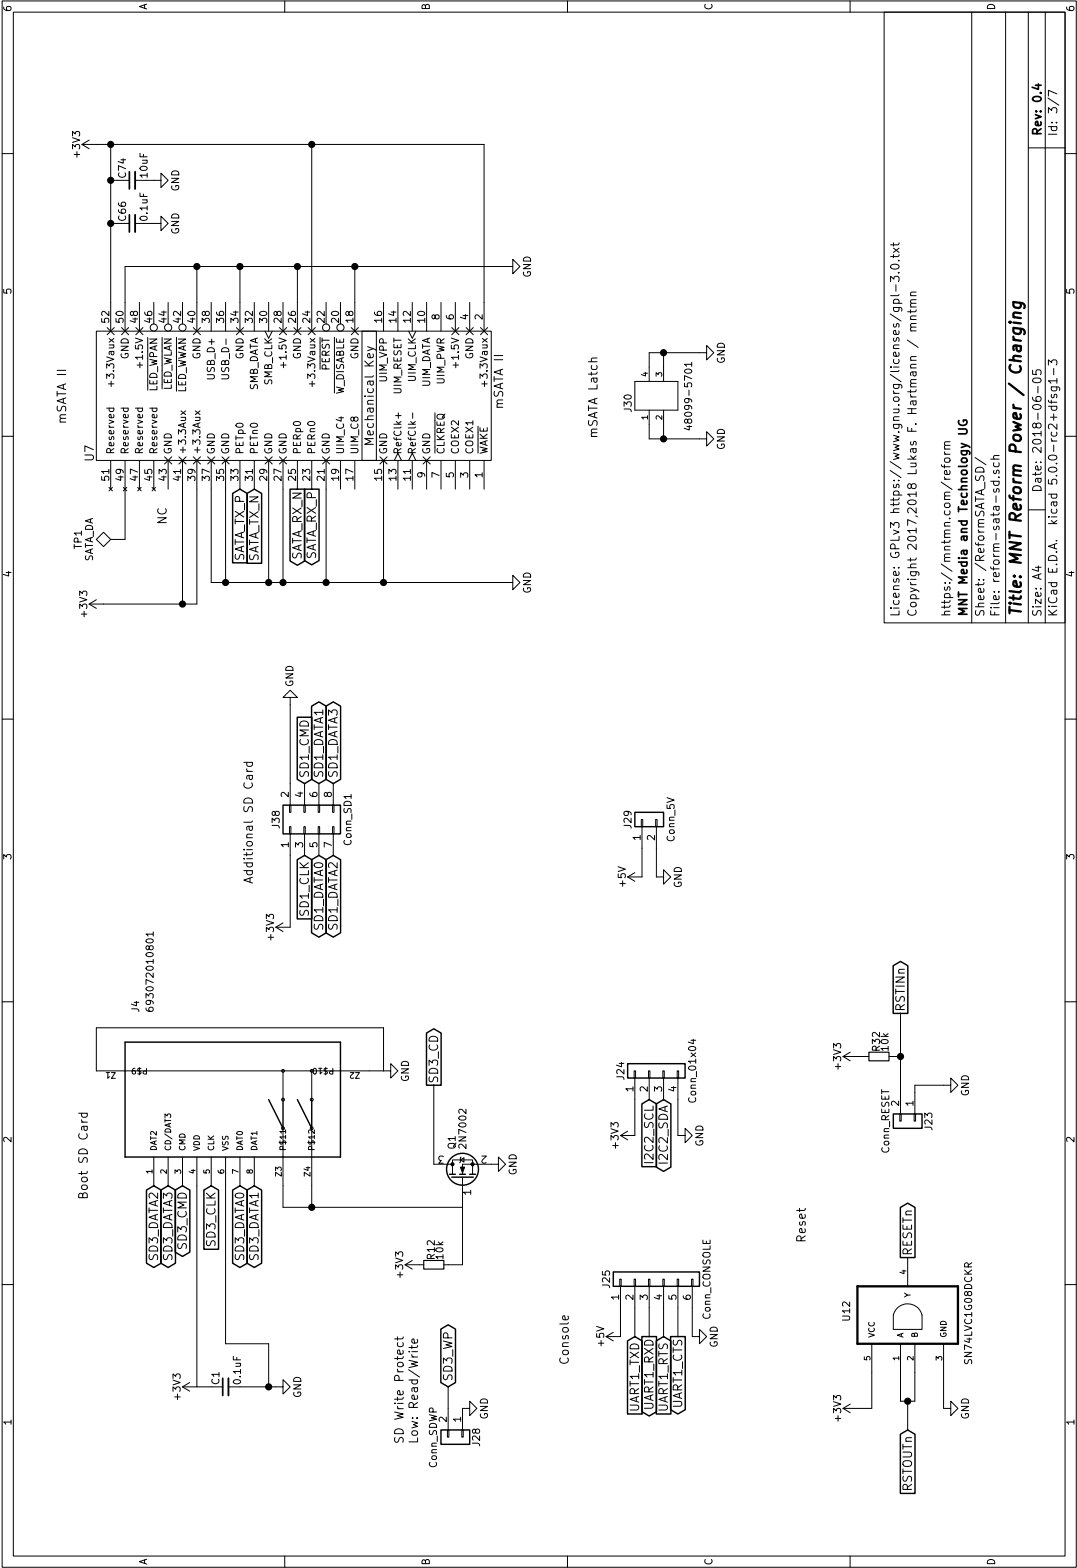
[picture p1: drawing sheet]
<svg xmlns="http://www.w3.org/2000/svg" width="190mm" height="277mm" viewBox="0 0 190 277" stroke-linecap="round" stroke-linejoin="round" font-family="sans-serif">
<defs><g id="words">
<text font-size="2.8" x="180.7" y="109.2" transform="rotate(-90 180.7 109.2)">Title: MNT Reform Power / Charging</text>
<g font-size="2.1">
<text x="184.2" y="24.2" transform="rotate(-90 184.2 24.2)">Rev: 0.4</text>
<text x="187" y="24.2" transform="rotate(-90 187 24.2)">Id: 3/7</text>
<text x="11.7" y="75.1" transform="rotate(-90 11.7 75.1)">mSATA II</text>
<text x="66.1" y="77.9" transform="rotate(-90 66.1 77.9)">Mechanical Key</text>
<text x="89" y="72.2" transform="rotate(-90 89 72.2)">mSATA II</text>
<text x="105.7" y="77.6" transform="rotate(-90 105.7 77.6)">mSATA Latch</text>
<text x="16.6" y="81.5" transform="rotate(-90 16.6 81.5)">U7</text>
<text x="184.2" y="87.2" transform="rotate(-90 184.2 87.2)">Date: 2018-06-05</text>
<text x="29.5" y="92.9" transform="rotate(-90 29.5 92.9)">NC</text>
<text x="43.2" y="99.7" transform="rotate(-90 43.2 99.7)">SATA_TX_P</text>
<text x="45.7" y="99.8" transform="rotate(-90 45.7 99.8)">SATA_TX_N</text>
<text x="53.4" y="99.4" transform="rotate(-90 53.4 99.4)">SATA_RX_N</text>
<text x="55.9" y="99.3" transform="rotate(-90 55.9 99.3)">SATA_RX_P</text>
<text x="159.1" y="109.2" transform="rotate(-90 159.1 109.2)">License: GPLv3 https://www.gnu.org/licenses/gpl-3.0.txt</text>
<text x="162.1" y="109.2" transform="rotate(-90 162.1 109.2)">Copyright 2017,2018 Lukas F. Hartmann / mntmn</text>
<text x="168.1" y="109.2" transform="rotate(-90 168.1 109.2)">https://mntmn.com/reform</text>
<text x="171.1" y="109.2" transform="rotate(-90 171.1 109.2)">MNT Media and Technology UG</text>
<text x="174.1" y="109.2" transform="rotate(-90 174.1 109.2)">Sheet: /ReformSATA_SD/</text>
<text x="176.8" y="109.2" transform="rotate(-90 176.8 109.2)">File: reform-sata-sd.sch</text>
<text x="184.2" y="109.2" transform="rotate(-90 184.2 109.2)">Size: A4</text>
<text x="187" y="109.2" transform="rotate(-90 187 109.2)">KiCad E.D.A. kicad 5.0.0-rc2+dfsg1-3</text>
<text x="54.6" y="137.7" transform="rotate(-90 54.6 137.7)">SD1_CMD</text>
<text x="57.2" y="137.7" transform="rotate(-90 57.2 137.7)">SD1_DATA1</text>
<text x="59.7" y="137.7" transform="rotate(-90 59.7 137.7)">SD1_DATA3</text>
<text x="44.7" y="156.4" transform="rotate(-90 44.7 156.4)">Additional SD Card</text>
<text x="54.6" y="161.9" transform="rotate(-90 54.6 161.9)">SD1_CLK</text>
<text x="57.2" y="164.6" transform="rotate(-90 57.2 164.6)">SD1_DATA0</text>
<text x="59.7" y="164.6" transform="rotate(-90 59.7 164.6)">SD1_DATA2</text>
<text x="160" y="179" transform="rotate(-90 160 179)">RSTINn</text>
<text x="77.5" y="191.7" transform="rotate(-90 77.5 191.7)">SD3_CD</text>
<text x="115.6" y="205.3" transform="rotate(-90 115.6 205.3)">I2C2_SCL</text>
<text x="118.1" y="205.5" transform="rotate(-90 118.1 205.5)">I2C2_SDA</text>
<text x="15.5" y="212.2" transform="rotate(-90 15.5 212.2)">Boot SD Card</text>
<text x="33" y="220.7" transform="rotate(-90 33 220.7)">SD3_CMD</text>
<text x="38.1" y="220.3" transform="rotate(-90 38.1 220.3)">SD3_CLK</text>
<text x="142.5" y="219.9" transform="rotate(-90 142.5 219.9)">Reset</text>
<text x="28" y="223" transform="rotate(-90 28 223)">SD3_DATA2</text>
<text x="30.5" y="223" transform="rotate(-90 30.5 223)">SD3_DATA3</text>
<text x="43.2" y="223" transform="rotate(-90 43.2 223)">SD3_DATA0</text>
<text x="45.7" y="223" transform="rotate(-90 45.7 223)">SD3_DATA1</text>
<text x="161.3" y="222.1" transform="rotate(-90 161.3 222.1)">RESETn</text>
<text x="80" y="244.3" transform="rotate(-90 80 244.3)">SD3_WP</text>
<text x="100.6" y="241.4" transform="rotate(-90 100.6 241.4)">Console</text>
<text x="113.1" y="249.8" transform="rotate(-90 113.1 249.8)">UART1_TXD</text>
<text x="115.6" y="249.3" transform="rotate(-90 115.6 249.3)">UART1_RXD</text>
<text x="118.1" y="249.8" transform="rotate(-90 118.1 249.8)">UART1_RTS</text>
<text x="120.7" y="249.1" transform="rotate(-90 120.7 249.1)">UART1_CTS</text>
<text x="71.4" y="255.4" transform="rotate(-90 71.4 255.4)">SD Write Protect</text>
<text x="73.9" y="255.4" transform="rotate(-90 73.9 255.4)">Low: Read/Write</text>
<text x="161.3" y="263.8" transform="rotate(-90 161.3 263.8)">RSTOUTn</text>
</g>
<g font-size="1.8">
<text x="2" y="2.2" transform="rotate(-90 2 2.2)">6</text>
<text x="26" y="1.8" transform="rotate(-90 26 1.8)">A</text>
<text x="76" y="1.8" transform="rotate(-90 76 1.8)">B</text>
<text x="126" y="1.8" transform="rotate(-90 126 1.8)">C</text>
<text x="176" y="1.8" transform="rotate(-90 176 1.8)">D</text>
<text x="190" y="2.2" transform="rotate(-90 190 2.2)">6</text>
<text x="14.2" y="27.6" transform="rotate(-90 14.2 27.6)">+3V3</text>
<text x="22.3" y="31.4" transform="rotate(-90 22.3 31.4)">C74</text>
<text x="26.1" y="31.3" transform="rotate(-90 26.1 31.3)">10uF</text>
<text x="31.7" y="33.8" transform="rotate(-90 31.7 33.8)">GND</text>
<text x="22.3" y="39" transform="rotate(-90 22.3 39)">C66</text>
<text x="26.1" y="38.9" transform="rotate(-90 26.1 38.9)">0.1uF</text>
<text x="31.7" y="41.5" transform="rotate(-90 31.7 41.5)">GND</text>
<text x="2" y="52.2" transform="rotate(-90 2 52.2)">5</text>
<text x="93.9" y="49.1" transform="rotate(-90 93.9 49.1)">GND</text>
<text x="190" y="52.2" transform="rotate(-90 190 52.2)">5</text>
<text x="19.3" y="57" transform="rotate(-90 19.3 57)">52</text>
<text x="21.9" y="57" transform="rotate(-90 21.9 57)">50</text>
<text x="24.4" y="57" transform="rotate(-90 24.4 57)">48</text>
<text x="26.9" y="57" transform="rotate(-90 26.9 57)">46</text>
<text x="29.5" y="57" transform="rotate(-90 29.5 57)">44</text>
<text x="32" y="57" transform="rotate(-90 32 57)">42</text>
<text x="34.6" y="57" transform="rotate(-90 34.6 57)">40</text>
<text x="37.1" y="57" transform="rotate(-90 37.1 57)">38</text>
<text x="39.6" y="57" transform="rotate(-90 39.6 57)">36</text>
<text x="42.2" y="57" transform="rotate(-90 42.2 57)">34</text>
<text x="44.7" y="57" transform="rotate(-90 44.7 57)">32</text>
<text x="47.3" y="57" transform="rotate(-90 47.3 57)">30</text>
<text x="49.8" y="57" transform="rotate(-90 49.8 57)">28</text>
<text x="52.3" y="57" transform="rotate(-90 52.3 57)">26</text>
<text x="54.9" y="57" transform="rotate(-90 54.9 57)">24</text>
<text x="57.4" y="57" transform="rotate(-90 57.4 57)">22</text>
<text x="60" y="57" transform="rotate(-90 60 57)">20</text>
<text x="62.5" y="57" transform="rotate(-90 62.5 57)">18</text>
<text x="67.6" y="57" transform="rotate(-90 67.6 57)">16</text>
<text x="70.1" y="57" transform="rotate(-90 70.1 57)">14</text>
<text x="72.7" y="57" transform="rotate(-90 72.7 57)">12</text>
<text x="75.2" y="57" transform="rotate(-90 75.2 57)">10</text>
<text x="77.7" y="56.5" transform="rotate(-90 77.7 56.5)">8</text>
<text x="80.3" y="56.5" transform="rotate(-90 80.3 56.5)">6</text>
<text x="82.8" y="56.5" transform="rotate(-90 82.8 56.5)">4</text>
<text x="85.4" y="56.5" transform="rotate(-90 85.4 56.5)">2</text>
<text x="22.8" y="63.5" transform="rotate(-90 22.8 63.5)">GND</text>
<text x="25.3" y="64.3" transform="rotate(-90 25.3 64.3)">+1.5V</text>
<text x="35.5" y="63.5" transform="rotate(-90 35.5 63.5)">GND</text>
<text x="43.1" y="63.5" transform="rotate(-90 43.1 63.5)">GND</text>
<text x="50.7" y="64.3" transform="rotate(-90 50.7 64.3)">+1.5V</text>
<text x="53.2" y="63.5" transform="rotate(-90 53.2 63.5)">GND</text>
<text x="58.3" y="65.5" transform="rotate(-90 58.3 65.5)">PERST</text>
<text x="63.4" y="63.5" transform="rotate(-90 63.4 63.5)">GND</text>
<text x="81.2" y="64.3" transform="rotate(-90 81.2 64.3)">+1.5V</text>
<text x="83.7" y="63.5" transform="rotate(-90 83.7 63.5)">GND</text>
<text x="128.2" y="64.3" transform="rotate(-90 128.2 64.3)">GND</text>
<text x="20.2" y="67.3" transform="rotate(-90 20.2 67.3)">+3.3Vaux</text>
<text x="27.8" y="69.5" transform="rotate(-90 27.8 69.5)">LED_WPAN</text>
<text x="30.4" y="69.4" transform="rotate(-90 30.4 69.4)">LED_WLAN</text>
<text x="32.9" y="70" transform="rotate(-90 32.9 70)">LED_WWAN</text>
<text x="38" y="66.6" transform="rotate(-90 38 66.6)">USB_D+</text>
<text x="40.5" y="66.2" transform="rotate(-90 40.5 66.2)">USB_D-</text>
<text x="45.6" y="69.4" transform="rotate(-90 45.6 69.4)">SMB_DATA</text>
<text x="48.2" y="68.1" transform="rotate(-90 48.2 68.1)">SMB_CLK</text>
<text x="55.8" y="67.3" transform="rotate(-90 55.8 67.3)">+3.3Vaux</text>
<text x="60.9" y="70" transform="rotate(-90 60.9 70)">W_DISABLE</text>
<text x="68.5" y="67.3" transform="rotate(-90 68.5 67.3)">UIM_VPP</text>
<text x="71" y="69.7" transform="rotate(-90 71 69.7)">UIM_RESET</text>
<text x="73.6" y="67.4" transform="rotate(-90 73.6 67.4)">UIM_CLK</text>
<text x="76.1" y="68.7" transform="rotate(-90 76.1 68.7)">UIM_DATA</text>
<text x="78.6" y="67.9" transform="rotate(-90 78.6 67.9)">UIM_PWR</text>
<text x="86.3" y="67.3" transform="rotate(-90 86.3 67.3)">+3.3Vaux</text>
<text x="111.7" y="72.8" transform="rotate(-90 111.7 72.8)">J30</text>
<text x="122.4" y="74.8" transform="rotate(-90 122.4 74.8)">48099-5701</text>
<text x="20.2" y="80.4" transform="rotate(-90 20.2 80.4)">Reserved</text>
<text x="22.8" y="80.4" transform="rotate(-90 22.8 80.4)">Reserved</text>
<text x="25.3" y="80.4" transform="rotate(-90 25.3 80.4)">Reserved</text>
<text x="27.8" y="80.4" transform="rotate(-90 27.8 80.4)">Reserved</text>
<text x="30.4" y="80.4" transform="rotate(-90 30.4 80.4)">GND</text>
<text x="32.9" y="80.4" transform="rotate(-90 32.9 80.4)">+3.3Aux</text>
<text x="35.5" y="80.4" transform="rotate(-90 35.5 80.4)">+3.3Aux</text>
<text x="38" y="80.4" transform="rotate(-90 38 80.4)">GND</text>
<text x="40.5" y="80.4" transform="rotate(-90 40.5 80.4)">GND</text>
<text x="43.1" y="80.4" transform="rotate(-90 43.1 80.4)">PETp0</text>
<text x="45.6" y="80.4" transform="rotate(-90 45.6 80.4)">PETn0</text>
<text x="48.2" y="80.4" transform="rotate(-90 48.2 80.4)">GND</text>
<text x="50.7" y="80.4" transform="rotate(-90 50.7 80.4)">GND</text>
<text x="53.2" y="80.4" transform="rotate(-90 53.2 80.4)">PERp0</text>
<text x="55.8" y="80.4" transform="rotate(-90 55.8 80.4)">PERn0</text>
<text x="58.3" y="80.4" transform="rotate(-90 58.3 80.4)">GND</text>
<text x="60.9" y="80.4" transform="rotate(-90 60.9 80.4)">UIM_C4</text>
<text x="63.4" y="80.4" transform="rotate(-90 63.4 80.4)">UIM_C8</text>
<text x="68.5" y="80.4" transform="rotate(-90 68.5 80.4)">GND</text>
<text x="71" y="80.4" transform="rotate(-90 71 80.4)">RefClk+</text>
<text x="73.6" y="80.4" transform="rotate(-90 73.6 80.4)">RefClk-</text>
<text x="76.1" y="80.4" transform="rotate(-90 76.1 80.4)">GND</text>
<text x="78.6" y="80.4" transform="rotate(-90 78.6 80.4)">CLKREQ</text>
<text x="81.2" y="80.4" transform="rotate(-90 81.2 80.4)">COEX2</text>
<text x="83.7" y="80.4" transform="rotate(-90 83.7 80.4)">COEX1</text>
<text x="86.3" y="80.4" transform="rotate(-90 86.3 80.4)">WAKE</text>
<text x="128.2" y="79.6" transform="rotate(-90 128.2 79.6)">GND</text>
<text x="19.3" y="84.9" transform="rotate(-90 19.3 84.9)">51</text>
<text x="21.9" y="84.9" transform="rotate(-90 21.9 84.9)">49</text>
<text x="24.4" y="84.9" transform="rotate(-90 24.4 84.9)">47</text>
<text x="26.9" y="84.9" transform="rotate(-90 26.9 84.9)">45</text>
<text x="29.5" y="84.9" transform="rotate(-90 29.5 84.9)">43</text>
<text x="32" y="84.9" transform="rotate(-90 32 84.9)">41</text>
<text x="34.6" y="84.9" transform="rotate(-90 34.6 84.9)">39</text>
<text x="37.1" y="84.9" transform="rotate(-90 37.1 84.9)">37</text>
<text x="39.6" y="84.9" transform="rotate(-90 39.6 84.9)">35</text>
<text x="42.2" y="84.9" transform="rotate(-90 42.2 84.9)">33</text>
<text x="44.7" y="84.9" transform="rotate(-90 44.7 84.9)">31</text>
<text x="47.3" y="84.9" transform="rotate(-90 47.3 84.9)">29</text>
<text x="49.8" y="84.9" transform="rotate(-90 49.8 84.9)">27</text>
<text x="52.3" y="84.9" transform="rotate(-90 52.3 84.9)">25</text>
<text x="54.9" y="84.9" transform="rotate(-90 54.9 84.9)">23</text>
<text x="57.4" y="84.9" transform="rotate(-90 57.4 84.9)">21</text>
<text x="60" y="84.9" transform="rotate(-90 60 84.9)">19</text>
<text x="62.5" y="84.9" transform="rotate(-90 62.5 84.9)">17</text>
<text x="67.6" y="84.9" transform="rotate(-90 67.6 84.9)">15</text>
<text x="70.1" y="84.9" transform="rotate(-90 70.1 84.9)">13</text>
<text x="72.7" y="84.9" transform="rotate(-90 72.7 84.9)">11</text>
<text x="75.2" y="84.4" transform="rotate(-90 75.2 84.4)">9</text>
<text x="77.7" y="84.4" transform="rotate(-90 77.7 84.4)">7</text>
<text x="80.3" y="84.4" transform="rotate(-90 80.3 84.4)">5</text>
<text x="82.8" y="84.4" transform="rotate(-90 82.8 84.4)">3</text>
<text x="85.4" y="84.4" transform="rotate(-90 85.4 84.4)">1</text>
<text x="14.5" y="97" transform="rotate(-90 14.5 97)">TP1</text>
<text x="16.5" y="99.6" transform="rotate(-90 16.5 99.6)">SATA_DA</text>
<text x="2" y="102.2" transform="rotate(-90 2 102.2)">4</text>
<text x="93.9" y="105" transform="rotate(-90 93.9 105)">GND</text>
<text x="190" y="102.2" transform="rotate(-90 190 102.2)">4</text>
<text x="15.4" y="108.9" transform="rotate(-90 15.4 108.9)">+3V3</text>
<text x="51.9" y="121.5" transform="rotate(-90 51.9 121.5)">GND</text>
<text x="51.1" y="141" transform="rotate(-90 51.1 141)">2</text>
<text x="53.6" y="141" transform="rotate(-90 53.6 141)">4</text>
<text x="56.2" y="141" transform="rotate(-90 56.2 141)">6</text>
<text x="58.7" y="141" transform="rotate(-90 58.7 141)">8</text>
<text x="49.5" y="146.4" transform="rotate(-90 49.5 146.4)">J38</text>
<text x="51.1" y="149.8" transform="rotate(-90 51.1 149.8)">1</text>
<text x="53.6" y="149.8" transform="rotate(-90 53.6 149.8)">3</text>
<text x="56.2" y="149.8" transform="rotate(-90 56.2 149.8)">5</text>
<text x="58.7" y="149.8" transform="rotate(-90 58.7 149.8)">7</text>
<text x="62.2" y="149.4" transform="rotate(-90 62.2 149.4)">Conn_SD1</text>
<text x="111.7" y="146.4" transform="rotate(-90 111.7 146.4)">J29</text>
<text x="113.3" y="148.6" transform="rotate(-90 113.3 148.6)">1</text>
<text x="115.8" y="148.6" transform="rotate(-90 115.8 148.6)">2</text>
<text x="119.3" y="148.8" transform="rotate(-90 119.3 148.8)">Conn_5V</text>
<text x="2" y="152.2" transform="rotate(-90 2 152.2)">3</text>
<text x="190" y="152.2" transform="rotate(-90 190 152.2)">3</text>
<text x="110.7" y="156.7" transform="rotate(-90 110.7 156.7)">+5V</text>
<text x="120.6" y="157" transform="rotate(-90 120.6 157)">GND</text>
<text x="48.5" y="166.1" transform="rotate(-90 48.5 166.1)">+3V3</text>
<text x="24.6" y="178.9" transform="rotate(-90 24.6 178.9)">J4</text>
<text x="27.2" y="177.7" transform="rotate(-90 27.2 177.7)">693072010801</text>
<text x="155.6" y="185.8" transform="rotate(-90 155.6 185.8)">R32</text>
<text x="157.2" y="185.7" transform="rotate(-90 157.2 185.7)">10k</text>
<text x="72.3" y="191.3" transform="rotate(-90 72.3 191.3)">GND</text>
<text x="110.4" y="190.8" transform="rotate(-90 110.4 190.8)">J24</text>
<text x="148.8" y="188.9" transform="rotate(-90 148.8 188.9)">+3V3</text>
<text x="112" y="193" transform="rotate(-90 112 193)">1</text>
<text x="114.6" y="193" transform="rotate(-90 114.6 193)">2</text>
<text x="117.1" y="193" transform="rotate(-90 117.1 193)">3</text>
<text x="119.7" y="193" transform="rotate(-90 119.7 193)">4</text>
<text x="123.1" y="194.6" transform="rotate(-90 123.1 194.6)">Conn_01x04</text>
<text x="159" y="195.6" transform="rotate(-90 159 195.6)">2</text>
<text x="161.6" y="195.6" transform="rotate(-90 161.6 195.6)">1</text>
<text x="171.4" y="193.9" transform="rotate(-90 171.4 193.9)">GND</text>
<text x="2" y="202.2" transform="rotate(-90 2 202.2)">2</text>
<text x="80.6" y="203.2" transform="rotate(-90 80.6 203.2)">Q1</text>
<text x="82.5" y="202.7" transform="rotate(-90 82.5 202.7)">2N7002</text>
<text x="109.4" y="202.9" transform="rotate(-90 109.4 202.9)">+3V3</text>
<text x="124.4" y="202.8" transform="rotate(-90 124.4 202.8)">GND</text>
<text x="157.3" y="204" transform="rotate(-90 157.3 204)">Conn_RESET</text>
<text x="164.9" y="199.8" transform="rotate(-90 164.9 199.8)">J23</text>
<text x="190" y="202.2" transform="rotate(-90 190 202.2)">2</text>
<text x="78.5" y="204.4" transform="rotate(-180 78.5 204.4)">3</text>
<text x="86.1" y="204.4" transform="rotate(-180 86.1 204.4)">2</text>
<text x="91.4" y="207.8" transform="rotate(-90 91.4 207.8)">GND</text>
<text x="83.3" y="211.3" transform="rotate(-90 83.3 211.3)">1</text>
<text x="71.3" y="225.7" transform="rotate(-90 71.3 225.7)">+3V3</text>
<text x="76.9" y="222.6" transform="rotate(-90 76.9 222.6)">R12</text>
<text x="78.4" y="222.6" transform="rotate(-90 78.4 222.6)">10k</text>
<text x="107.9" y="227.7" transform="rotate(-90 107.9 227.7)">J25</text>
<text x="109.5" y="229.9" transform="rotate(-90 109.5 229.9)">1</text>
<text x="112" y="229.9" transform="rotate(-90 112 229.9)">2</text>
<text x="114.6" y="229.9" transform="rotate(-90 114.6 229.9)">3</text>
<text x="117.1" y="229.9" transform="rotate(-90 117.1 229.9)">4</text>
<text x="119.7" y="229.9" transform="rotate(-90 119.7 229.9)">5</text>
<text x="122.2" y="229.9" transform="rotate(-90 122.2 229.9)">6</text>
<text x="125.7" y="233.3" transform="rotate(-90 125.7 233.3)">Conn_CONSOLE</text>
<text x="150.4" y="233.5" transform="rotate(-90 150.4 233.5)">U12</text>
<text x="106.9" y="238" transform="rotate(-90 106.9 238)">+5V</text>
<text x="126.9" y="238.3" transform="rotate(-90 126.9 238.3)">GND</text>
<text x="38.8" y="244.8" transform="rotate(-90 38.8 244.8)">C1</text>
<text x="42.6" y="244.6" transform="rotate(-90 42.6 244.6)">0.1uF</text>
<text x="172" y="240.9" transform="rotate(-90 172 240.9)">SN74LVC1G08DCKR</text>
<text x="32" y="247.3" transform="rotate(-90 32 247.3)">+3V3</text>
<text x="53.3" y="247.2" transform="rotate(-90 53.3 247.2)">GND</text>
<text x="79" y="251.4" transform="rotate(-90 79 251.4)">2</text>
<text x="81.6" y="251.4" transform="rotate(-90 81.6 251.4)">1</text>
<text x="86.3" y="251" transform="rotate(-90 86.3 251)">GND</text>
<text x="148.8" y="251.1" transform="rotate(-90 148.8 251.1)">+3V3</text>
<text x="171.4" y="251" transform="rotate(-90 171.4 251)">GND</text>
<text x="2" y="252.2" transform="rotate(-90 2 252.2)">1</text>
<text x="84.9" y="255.6" transform="rotate(-90 84.9 255.6)">J28</text>
<text x="190" y="252.2" transform="rotate(-90 190 252.2)">1</text>
<text x="77.3" y="259.6" transform="rotate(-90 77.3 259.6)">Conn_SDWP</text>
<text x="26" y="276.8" transform="rotate(-90 26 276.8)">A</text>
<text x="76" y="276.8" transform="rotate(-90 76 276.8)">B</text>
<text x="126" y="276.8" transform="rotate(-90 126 276.8)">C</text>
<text x="176" y="276.8" transform="rotate(-90 176 276.8)">D</text>
</g>
<g font-size="1.4">
<text x="114.6" y="66.6" transform="rotate(-90 114.6 66.6)">4</text>
<text x="117.1" y="66.6" transform="rotate(-90 117.1 66.6)">3</text>
<text x="114.6" y="74.2" transform="rotate(-90 114.6 74.2)">1</text>
<text x="117.1" y="74.2" transform="rotate(-90 117.1 74.2)">2</text>
<text x="20.4" y="189.6" transform="rotate(-180 20.4 189.6)">Z1</text>
<text x="25.7" y="188.9" transform="rotate(-180 25.7 188.9)">P$9</text>
<text x="59.2" y="188.9" transform="rotate(-180 59.2 188.9)">P$10</text>
<text x="63.6" y="189.6" transform="rotate(-180 63.6 189.6)">Z2</text>
<text x="27.7" y="203.6" transform="rotate(-90 27.7 203.6)">DAT2</text>
<text x="30.2" y="203.6" transform="rotate(-90 30.2 203.6)">CD/DAT3</text>
<text x="32.8" y="203.6" transform="rotate(-90 32.8 203.6)">CMD</text>
<text x="35.3" y="203.6" transform="rotate(-90 35.3 203.6)">VDD</text>
<text x="37.9" y="203.6" transform="rotate(-90 37.9 203.6)">CLK</text>
<text x="40.4" y="203.6" transform="rotate(-90 40.4 203.6)">VSS</text>
<text x="42.9" y="203.6" transform="rotate(-90 42.9 203.6)">DAT0</text>
<text x="45.5" y="203.6" transform="rotate(-90 45.5 203.6)">DAT1</text>
<text x="50.6" y="203.6" transform="rotate(-90 50.6 203.6)">P$11</text>
<text x="55.6" y="203.6" transform="rotate(-90 55.6 203.6)">P$12</text>
<text x="26.9" y="207.5" transform="rotate(-90 26.9 207.5)">1</text>
<text x="29.5" y="207.5" transform="rotate(-90 29.5 207.5)">2</text>
<text x="32" y="207.5" transform="rotate(-90 32 207.5)">3</text>
<text x="34.6" y="207.5" transform="rotate(-90 34.6 207.5)">4</text>
<text x="37.1" y="207.5" transform="rotate(-90 37.1 207.5)">5</text>
<text x="39.6" y="207.5" transform="rotate(-90 39.6 207.5)">6</text>
<text x="42.2" y="207.5" transform="rotate(-90 42.2 207.5)">7</text>
<text x="44.7" y="207.5" transform="rotate(-90 44.7 207.5)">8</text>
<text x="49.8" y="208" transform="rotate(-90 49.8 208)">Z3</text>
<text x="54.9" y="208" transform="rotate(-90 54.9 208)">Z4</text>
<text x="160.3" y="225.3" transform="rotate(-90 160.3 225.3)">4</text>
<text x="161.1" y="229.4" transform="rotate(-90 161.1 229.4)">Y</text>
<text x="154.7" y="236.6" transform="rotate(-90 154.7 236.6)">VCC</text>
<text x="159.8" y="236.6" transform="rotate(-90 159.8 236.6)">A</text>
<text x="162.3" y="236.6" transform="rotate(-90 162.3 236.6)">B</text>
<text x="167.4" y="236.6" transform="rotate(-90 167.4 236.6)">GND</text>
<text x="153.9" y="240.6" transform="rotate(-90 153.9 240.6)">5</text>
<text x="159" y="240.6" transform="rotate(-90 159 240.6)">1</text>
<text x="161.6" y="240.6" transform="rotate(-90 161.6 240.6)">2</text>
<text x="166.6" y="240.6" transform="rotate(-90 166.6 240.6)">3</text>
</g>
</g></defs>
<g fill="none" stroke="#000" stroke-width=".18">
<path d="M.4 .2h190v277h-190zM2.4 2.1h186v273.1h-186zM50.4 .2v1.9M100.4 .2v1.9M150.4 .2v1.9M156.4 2.1h32v108h-32zM171.9 2.1v108M177.9 2.1v108M181.9 2.1v108M184.9 2.1v108M185.4 17.3l1.9 1.3M186.9 16.6l-1.5-.6v1"/>
<path d="M.4 27.2h2M14.5 25.5h71.1v33.1M14.5 25.5l1.3 .8M15.8 24.8l-1.3 .7M19.6 25.5v33.1M19.6 31.9h1.3M19.6 39.5h1.3M23.9 31.9h4.6v-1.3l1.2 1.3-1.2 1.3v-1.3M23.9 39.5h4.6v-1.3l1.2 1.3-1.2 1.3v-1.3M55.1 25.5v33.1M181.9 26.2h6.5M188.4 27.2h2"/>
<path d="M17 58.6h69.9v22.8h-69.9zM18.9 57.9l1.3 1.3M20.2 57.9l-1.3 1.3M21.5 57.9l1.3 1.3M22.8 57.9l-1.3 1.3M24 57.9l1.3 1.3M24.7 53.5v5.1M25.3 57.9l-1.3 1.3M27.2 53.5v3.8M29.7 53.5v3.8M32.3 53.5v3.8M34.2 57.9l1.3 1.3"/>
<path d="M34.8 47.1v11.5M35.5 57.9l-1.3 1.3M37.4 53.5v5.1M39.9 53.5v5.1M41.8 57.9l1.3 1.3M42.4 47.1v11.5M43.1 57.9l-1.3 1.3M45 53.5v5.1M46.9 58.6l.6 1.2 .7-1.2M47.5 53.5v5.1M49.4 57.9l1.3 1.3M50.1 53.5v5.1"/>
<path d="M50.7 57.9l-1.3 1.3M52 57.9l1.2 1.3M52.6 47.1v11.5M53.2 57.9l-1.2 1.3M54.5 57.9l1.3 1.3M55.8 57.9l-1.3 1.3M57.7 53.5v3.8M60.2 53.5v3.8M62.1 57.9l1.3 1.3M62.8 47.1v11.5M63.4 57.9l-1.3 1.3M64 58.6h2.6v22.8h-2.6z"/>
<path d="M67.8 53.5v5.1M70.4 53.5v5.1M72.3 58.6l.6 1.2 .7-1.2M72.9 53.5v5.1M75.5 53.5v5.1M78 53.5v5.1M79.9 57.9l1.3 1.3M80.5 53.5v5.1M81.2 57.9l-1.3 1.3M82.4 57.9l1.3 1.3M83.1 53.5v5.1M83.7 57.9l-1.3 1.3"/>
<path d="M85 57.9l1.3 1.3M86.3 57.9l-1.3 1.3M90.7 47.1v1.3l1.3-1.3-1.3-1.2v1.2h-68.6v11.5M157.5 55.5l1.9 1.3M157.5 49.8v-.9l.6 .5 .1-.5h.7l.1 .2-.1 .7M157.6 46.9a1 1 0 0 1 1.4 .2 .8 .8 0 0 1-.6 .6 .8 .8 0 0 1-.8-.3zM158 54.4h1.4l.1 .2v.4M158 53.6h1.5M158 42.9v.6M158 45v.6M158 43.9l1 .7M158.1 54.4l-.1 .4 .3 .3 .6-.1 .1-.2v-.4"/>
<path d="M158.1 53.6l-.1-.4 .3-.3 .6 .1 .1 .2v.4M158.5 50.4v1.1M158.9 48.2h.1M158.9 46.1h.1M159 52.1l-.2 .2h-1.3M159 45l-.2 .4h-1.3M159 42.9l-.2 .4h-1.3M159 43.9l-1 .7M161.1 58.5h.9M161.1 56.5h.9M161.1 54.8v.6M161.1 54.3h.9"/>
<path d="M161.1 52.3h.9M162 57.8h-.7a.39 .39 0 0 0-.1 .7M162 57.2l-.9 .1v.3l.2 .2M162 55.9h-.9v.4l.1 .2M162 54.8l-.2 .3h-1.2M162 53.6h-.7a.39 .39 0 0 0-.1 .7M162 53h-.7a.34 .34 0 0 0-.3 .3 .34 .34 0 0 0 .3 .3M162 51.7h-.9v.4l.1 .2M.4 77.2h2M18.9 72.2h1.2M19.2 67.9h.9M19.4 72.2l-.1 .3 .2 .3 .6-.1v-.5"/>
<path d="M19.7 67.4v1M21.4 72.2h1.3M21.9 72.2l-.1 .3 .3 .3 .5-.1v-.5M23.9 72.2h1.3M24.4 72.2v.3l.2 .3 .6-.1v-.5M24.7 64.1v.9M26.5 72.2h1.3M27 72.2l-.1 .3 .2 .3 .6-.1v-.5M32 72.7l.8 .6M32.8 72.7l-.8 .6M34.5 72.7l.9 .6M35.4 72.7l-.9 .6"/>
<path d="M39.2 66.3h1l.3 .2-.1 .4-.2 .1h-1M50.1 64.1v.9M54.7 67.9h1M55.2 67.4v1M65 61.3l1.4 .5 .1 .2M66 77.6h-1.5l1.1 .5-1.1 .5h1.5M66 61.7l-1 .3M70 73.5h.9M70.5 73v1M73 73v1M80.6 64.1v.9M85.2 67.9h1"/>
<path d="M85.7 67.4v1M105.6 63.3l-.9 .1-.1 .4 .1 .2M112.3 67.5h7.6v5h-7.6zM114.8 72.5v5.1h10.2v-1.3l1.3 1.3-1.3 1.3v-1.3M117.4 62.4v5.1M117.4 72.5v5.1M121.5 75.4h.8M121.9 75.2v.8l-.9-.3M122.3 64.4h-1.2l.3 .4M122.3 64.1v.7M125 62.4v1.2l1.3-1.2-1.3-1.3v1.3h-10.2v5.1M160.5 60.1l1.9 1.3"/>
<path d="M167.1 79.9v.3l.2 .1M167.1 79.4h.9M168 78.8h-.7a.39 .39 0 0 0-.1 .6M168 78.1h-.7a.34 .34 0 0 0-.3 .3 .34 .34 0 0 0 .3 .4M182.6 70.2a.62 .62 0 0 0 .7 .8l.7-.1 .1-.2-.1-.5-.5-.1-.2 .1-.1 .5 .3 .3M182.6 65.5v.7l.8 .1-.2-.2 .1-.6 .2-.1 .5 .1 .1 .2-.1 .6M182.7 67a1 1 0 0 1 1.4 .2 .82 .82 0 0 1-1.4 .3zM183.6 68.3v1.2M185.4 70.8l.3 .3h1.2M185.4 64.6v-1l.6 .5 .2-.4h.6l.1 .2-.1 .7M185.4 71.8h1.5M186 68.4h1.2l.2 .3v.4"/>
<path d="M186 70.8v.5M186 71.8v.5l.2 .3 .6-.1 .1-.2v-.5M186 69.8a.37 .37 0 0 0 .2 .5h.2l.1-.5 .2-.1 .2 .2v.4M186 68.4v.4l.2 .3 .7-.1v-.6M186.4 65.1v1.2M186.9 67.3h-1.5l.5 .5M186.9 66.9v.9M188.4 77.2h2M18.3 94.1l1.3 1.3-1.3 1.3-1.3-1.3zM19.3 86.2l.6 .6M19.6 81.4v5.1M19.9 86.2l-.6 .6"/>
<path d="M21.8 86.2l.6 .6M22.1 81.4v14h-2.5M22.4 86.2l-.6 .6M24.4 86.2l.6 .6M24.7 81.4v5.1M25 86.2l-.6 .6M26.9 86.2l.6 .6M27.2 81.4v5.1M27.5 86.2l-.6 .6M29.1 80.8l1.3 1.3M29.7 81.4v5.1M30.4 80.8l-1.3 1.3"/>
<path d="M31.6 80.8l1.3 1.3M32.3 81.4v25.4M32.9 80.8l-1.3 1.3M34.2 80.8l1.3 1.3M34.8 81.4v25.4h-19M35.5 80.8l-1.3 1.3M36.7 80.8l1.3 1.3M37.4 81.4v21.6h53.3v-1.3l1.3 1.3-1.3 1.3v-1.3M38 80.8l-1.3 1.3M39.3 80.8l1.2 1.3M39.9 81.4v21.6M40.5 80.8l-1.2 1.3"/>
<path d="M42.4 81.4v5.1M45 81.4v5.1M46.9 80.8l1.3 1.3M47.5 81.4v21.6M48.2 80.8l-1.3 1.3M49.4 80.8l1.3 1.3M50.1 81.4v21.6M50.7 80.8l-1.3 1.3M52.6 81.4v5.1M55.1 81.4v5.1M57 80.8l1.3 1.3M57.7 81.4v21.6"/>
<path d="M58.3 80.8l-1.3 1.3M60.2 81.4v5.1M62.8 81.4v5.1M67.2 80.8l1.3 1.3M67.8 81.4v21.6M68.5 80.8l-1.3 1.3M69.7 81.4l.7-1.2 .6 1.2M70.4 81.4v5.1M72.3 81.4l.6-1.2 .7 1.2M72.9 81.4v5.1M74.8 80.8l1.3 1.3M75.5 81.4v5.1"/>
<path d="M76.1 80.8l-1.3 1.3M78 81.4v5.1M80.5 81.4v5.1M83.1 81.4v5.1M85.6 81.4v5.1M166.5 82.2l.1 .3h.2h1.2M167.1 84.3l.1 .4h.1M167.1 84.7h.9M167.1 82.2v.6M167.1 80.3h.9M167.2 81h.7l.1 .3-.1 .4h-.7l-.1-.2zM168 83.2v.5l-.2 .2-.7-.1v-.6h.3l.2 .7"/>
<path d="M172.5 80.9l1.9 1.3M172.6 84.1l-.1 .6 .3 .3 .3-.1 .4-.7h.4a.62 .62 0 0 1 .1 .8M172.6 82.9a.8 .8 0 0 1 .9-.2 .8 .8 0 0 1 .5 .8h-1.5zM175.2 85.1h1.5M175.2 81.2h1.5M175.8 86.5l-.1 .3 .2 .2h.3l.1-.5h.4v.5M175.8 85.1l-.1 .4 .3 .3h.6l.1-.3v-.4M175.8 83.2l-.1 .4 .2 .2 .3-.1 .1-.5h.4v.6M175.8 81.8l-.1 .5 .3 .2h.6l.1-.2v-.5M176.6 84.4h.1M176.7 80.6h-.9l-.1 .4 .2 .2M181.9 90.2h3"/>
<path d="M15.8 106.8l1.2 .8M17 106.1l-1.2 .7M183.2 100.3h.9M183.7 100.1v.9l-1.1-.3M.4 127.2h2M43.1 134.8h1.6M43.6 136l.1 .3 .2 .1M43.6 136.4h1.1M43.7 134.8l-.1 .4 .3 .3 .7-.1v-.6M44 137.1l.1 .5a.3 .3 0 0 0 .3 .3 .3 .3 0 0 0 .3-.3l-.1-.5M44.7 137.1l-1 .1v.6M51.3 123.3h1.3l-1.3-1.2-1.2 1.2h1.2v19.1"/>
<path d="M53.9 138.6v3.8M56.4 138.6v3.8M59 138.6v3.8M188.4 127.2h2M51.2 146.2h.3v1.3h-.3zM51.2 142.4h.3v1.3h-.3zM51.3 147.5v16.5h-2.5M53.7 146.2h.3v1.3h-.3zM53.7 142.4h.3v1.3h-.3zM53.9 147.5v3.8M56.3 146.2h.2v1.3h-.2zM56.3 142.4h.2v1.3h-.2z"/>
<path d="M56.4 147.5v3.8M58.8 146.2h.3v1.3h-.3zM58.8 142.4h.3v1.3h-.3zM59 147.5v3.8M111 155.1l1.3 .7M112.3 154.3l-1.3 .8M113.4 144.9h.3v1.3h-.3zM113.6 146.2v8.9h-2.6M116 144.9h.2v1.3h-.2zM116.1 146.2v8.9h1.3v-1.3l1.2 1.3-1.2 1.3v-1.3M.4 177.2h2M25.8 178.2v.3a.79 .79 0 0 0 1.3 .1l-.1-.4h-.6l-.1 .4 .3 .3"/>
<path d="M27.1 165.2h-1.3l.4 .3M27.1 164.8v.7M48.8 164l1.3 .7M50.1 163.2l-1.3 .8M159.3 179.2v17.8M188.4 177.2h2M13.9 196.9h1.5M14.4 198l.1 .3 .2 .1M14.4 198.4h1M14.5 196.9l-.1 .4 .3 .3h.4l.3-.2v-.5M17 181.8h50.8v7.6h-50.8zM29.2 197.6v-.6l.4 .3 .1-.3h.4l.1 .2-.1 .4"/>
<path d="M50.1 189.4v5.1M50.1 199.5v14h31.7M50.5 199.8v.6M55.1 189.4v5.1M55.1 199.5v14M55.5 189l.1-.1a.54 .54 0 0 1 .4 .5 .54 .54 0 0 1-.4 .5l-.2-.4zM55.6 199.8v.6l-.7-.6-.3 .2 .1 .4M67.8 189.4h1.3v-1.3l1.3 1.3-1.3 1.2v-1.2M76.7 191.9v14h3.3M112.2 189.4h.2v1.2h-.2zM112.3 190.6v10.2h-2.5M114.7 189.4h.3v1.2h-.3z"/>
<path d="M114.8 190.6v3.9M117.2 189.4h.3v1.2h-.3zM117.4 190.6v3.9M119.8 189.4h.2v1.2h-.2zM119.9 190.6v10.2h1.3v-1.3l1.3 1.3-1.3 1.3v-1.3M122.2 184h.9M122.6 183.8v.8l-.9-.3M149.1 186.8l1.3 .8M149.1 186.8h4.6M150.4 186.1l-1.3 .7M157.2 186.8h2.1M159.2 197h.2v1.3h-.2z"/>
<path d="M161.7 197h.2v1.3h-.2zM168.2 191.9v1.3l1.2-1.3-1.2-1.3v1.3h-6.4v5.1M27.2 204.6v5.1M29.7 204.6v5.1M32.3 204.6v5.1M34.8 204.6v40.7M37.4 204.6v5.1M39.9 204.6v33h7.6v7.7M42.4 204.6v5.1M45 204.6v5.1M80 205.9v-.8h3.6v2.6M80 205.9v1.8"/>
<path d="M81.4 205.1l.7-.4v.8zM81.6 204.6l-.2 .1v.8l-.1 .1M81.8 208.2v15.5h-3.3M88.2 205.9v1.3l1.2-1.3-1.2-1.3v1.3h-6.4v1.8M109.8 200.8l1.2 .8M111 200l-1.2 .8M.4 227.2h2M70.3 236.4v.6M70.4 237.4l-.1 .5 .3 .2 .6-.1v-.6M71.2 238.8l.1 .4-.2 .3-.7-.1v-.6l.3-.1 .1 .8M71.3 236.4l-.2 .4h-1.3M71.7 223.7l1.2 .7"/>
<path d="M71.7 223.7h3.3M72.3 239h.2M72.8 239h1.1M72.8 237.9v.6M72.9 222.9l-1.2 .8M73.8 236.8l.1 .5-.3 .2-.7-.1v-.6h.3l.2 .7M73.9 237.9l-.3 .4h-1.3M100.5 232.7v.5l-.2 .2-.7-.1v-.6h.3l.1 .7M107.2 236.4l1.3 .7M108.5 235.6l-1.3 .8M109.6 226.2h.3v1.3h-.3zM109.8 227.5v8.9h-2.6"/>
<path d="M112.2 226.2h.2v1.3h-.2zM112.3 227.5v8.9M114.7 226.2h.3v1.3h-.3zM114.8 227.5v8.9M117.2 226.2h.3v1.3h-.3zM117.4 227.5v8.9M119.8 226.2h.2v1.3h-.2zM119.9 227.5v8.9M122.3 226.2h.3v1.3h-.3zM122.5 227.5v8.9h1.2v-1.3l1.3 1.3-1.3 1.2v-1.2M154.2 237.6v11.5h-5.1M158.6 231.5a2.63 2.63 0 0 1 4.5 1.1v2.5h-5.1v-2.5z"/>
<path d="M159.3 237.6v10.2h2.5v-10.2M160.6 222.4v5.1M166.9 237.6v11.5h1.3v-1.3l1.2 1.3-1.2 1.2v-1.2M188.4 227.2h2M32.3 245.3l1.3 .7M32.3 245.3h5.1M33.6 244.5l-1.3 .8M40.4 245.3h9.7v-1.3l1.2 1.3-1.2 1.2v-1.2M79.1 252.9h.3v1.2h-.3zM79.3 245.3v7.6M81.7 252.9h.2v1.2h-.2zM83.1 249.1v1.2l1.3-1.2-1.3-1.3v1.3h-1.3v3.8"/>
<path d="M149.1 249.1l1.3 .7M150.4 248.3l-1.3 .8M160.6 247.8v5.1M50.4 275.2v2M100.4 275.2v2M150.4 275.2v2"/>
<circle cx="27.2" cy="57.9" r=".63"/>
<circle cx="29.7" cy="57.9" r=".63"/>
<circle cx="32.3" cy="57.9" r=".63"/>
<circle cx="57.7" cy="57.9" r=".63"/>
<circle cx="60.2" cy="57.9" r=".63"/>
<circle cx="50.1" cy="189.4" r=".25"/>
<circle cx="50.1" cy="199.5" r=".25"/>
<circle cx="50.1" cy="194.5" r=".25"/>
<circle cx="55.1" cy="199.5" r=".25"/>
<circle cx="55.1" cy="189.4" r=".25"/>
<circle cx="55.1" cy="194.5" r=".25"/>
</g>
<path d="M183.2 15.1h.9M183.7 14.8v1l-1.1-.4M22.9 30.4v3M22.9 38v3M169.5 75.9h1.3l.2 .2v.3l-.2 .3h-1.3M169.6 74.4a.73 .73 0 0 0 .5 .9 .73 .73 0 0 0 .9-.6l-.1-.4h-.5v.3M39.4 243.7v3.1" fill="none" stroke="#000" stroke-width=".3"/>
<path d="M178.6 57h.2l-.1-.1-.1 .1h.2M179.2 59.5a.54 .54 0 0 0 .4 .6M179.2 58l1.7 .2a.62 .62 0 0 1 .2 .9M179.2 53.4l1.7 .2a.6 .6 0 0 1 .2 .9M179.2 57l1.4 .2M179.2 56.1l1.4 .1M179.3 58a.68 .68 0 0 0 .3 1h.8l.2-.3-.1-.5M179.3 53.4a.68 .68 0 0 0 .3 1h.8l.2-.3-.1-.5M180.6 55.4l-1.3-.1a.6 .6 0 0 0 .1 .8M179.2 60.1l1.4 .2M151.7 227.5h17.7v10.1h-17.7z" fill="none" stroke="#000" stroke-width=".41"/>
<g fill="none" stroke="#000" stroke-width=".25">
<path d="M41.1 87.3l1.3-.8 1.3 .8v12.2h-2.6zM43.7 87.3l1.3-.8 1.3 .8v12.3h-2.6zM51.3 86.5h2.6v12.7l-1.3 .8-1.3-.8zM53.8 86.5h2.6v12.6l-1.3 .8-1.3-.8zM52.6 126.8h2.6v11l-1.3 .8-1.3-.8zM55.1 124.9l1.3-.8 1.3 .8v12.9l-1.3 .8-1.3-.8zM57.7 124.9l1.3-.8 1.2 .8v12.9l-1.2 .8-1.3-.8zM50.1 142.4h10.1v5.1h-10.1zM52.6 152l1.3-.7 1.3 .7v10.5h-2.6zM55.1 152l1.3-.7 1.3 .7v13l-1.3 .7-1.3-.7zM57.7 152l1.3-.7 1.2 .7v13l-1.2 .7-1.3-.7zM112.3 143.7h5.1v2.5h-5.1z"/>
<path d="M158 170.8l1.3-.8 1.3 .8v8.4h-2.6zM22.1 184.3h38.1v20.3h-38.1zM47.5 194.5l2.6 5v-5M52.6 194.5l2.5 5v-5M75.4 182.7l1.3-.8 1.3 .8v9.2h-2.6zM111 188.1h10.2v2.5h-10.2zM113.5 195.2l1.3-.7 1.3 .7v11.1h-2.6zM116.1 195.2l1.3-.7 1.3 .7v11.2l-1.3 .8-1.3-.8zM158 197h5.1v2.5h-5.1zM25.9 210.5l1.3-.8 1.3 .8v12.9l-1.3 .7-1.3-.7zM28.4 210.5l1.3-.8 1.3 .8v12.9l-1.3 .7-1.3-.7zM31 210.5l1.3-.8 1.3 .8v10.9l-1.3 .8-1.3-.8z"/>
<path d="M36.1 210.5l1.3-.8 1.3 .8v10.4h-2.6zM41.1 210.5l1.3-.8 1.3 .8v12.9l-1.3 .7-1.3-.7zM43.7 210.5l1.3-.8 1.3 .8v12.9l-1.3 .7-1.3-.7zM79.5 207.7h1M79.9 208.2h3.8M81.3 207.7h1M83.1 207.7h1M159.3 213.5l1.3-.7 1.2 .7v8.9h-2.5zM78 235l1.3-.7 1.3 .7v9.5l-1.3 .8-1.3-.8zM108.5 224.9h15.2v2.6h-15.2zM111 237.1l1.3-.7 1.3 .7v13h-2.6zM113.5 236.4h2.6v13.2l-1.3 .8-1.3-.8z"/>
<path d="M116.1 237.1l1.3-.7 1.3 .7v13h-2.6zM118.6 236.4h2.6v12.9l-1.3 .8-1.3-.8zM78 252.9h5.1v2.5h-5.1zM159.3 253.6l1.3-.7 1.2 .7v10.5h-2.5z"/>
<circle cx="81.8" cy="206.8" r="2.82"/>
</g>
<path d="M23.9 30.4v3M23.9 38v3M40.4 243.7v3.1" fill="none" stroke="#000" stroke-width=".33"/>
<g fill="#000" stroke="#000" stroke-width=".25">
<circle cx="19.6" cy="39.5" r=".51"/>
<circle cx="19.6" cy="25.5" r=".51"/>
<circle cx="19.6" cy="31.9" r=".51"/>
<circle cx="55.1" cy="25.5" r=".51"/>
<circle cx="34.8" cy="47.1" r=".51"/>
<circle cx="42.4" cy="47.1" r=".51"/>
<circle cx="52.6" cy="47.1" r=".51"/>
<circle cx="62.8" cy="47.1" r=".51"/>
<circle cx="117.4" cy="77.6" r=".51"/>
<circle cx="117.4" cy="62.4" r=".51"/>
<circle cx="32.3" cy="106.8" r=".51"/>
<circle cx="39.9" cy="103" r=".51"/>
<circle cx="47.5" cy="103" r=".51"/>
<circle cx="50.1" cy="103" r=".51"/>
<circle cx="57.7" cy="103" r=".51"/>
<circle cx="67.8" cy="103" r=".51"/>
<circle cx="159.3" cy="186.8" r=".51"/>
<circle cx="55.1" cy="213.5" r=".51"/>
<circle cx="47.5" cy="245.3" r=".51"/>
<circle cx="160.6" cy="247.8" r=".51"/>
</g>
<g fill="#000" stroke="#000" stroke-width=".18">
<path d="M81.4 206.4h.8l-.4 1z"/>
<circle cx="80" cy="205.9" r=".28"/>
<circle cx="83.6" cy="205.9" r=".28"/>
</g>
<path d="M153.7 186.1h3.5v1.5h-3.5zM75 222.9h3.5v1.5h-3.5z" fill="none" stroke="#000" stroke-width=".2"/>
<use href="#words"/>
</svg>
